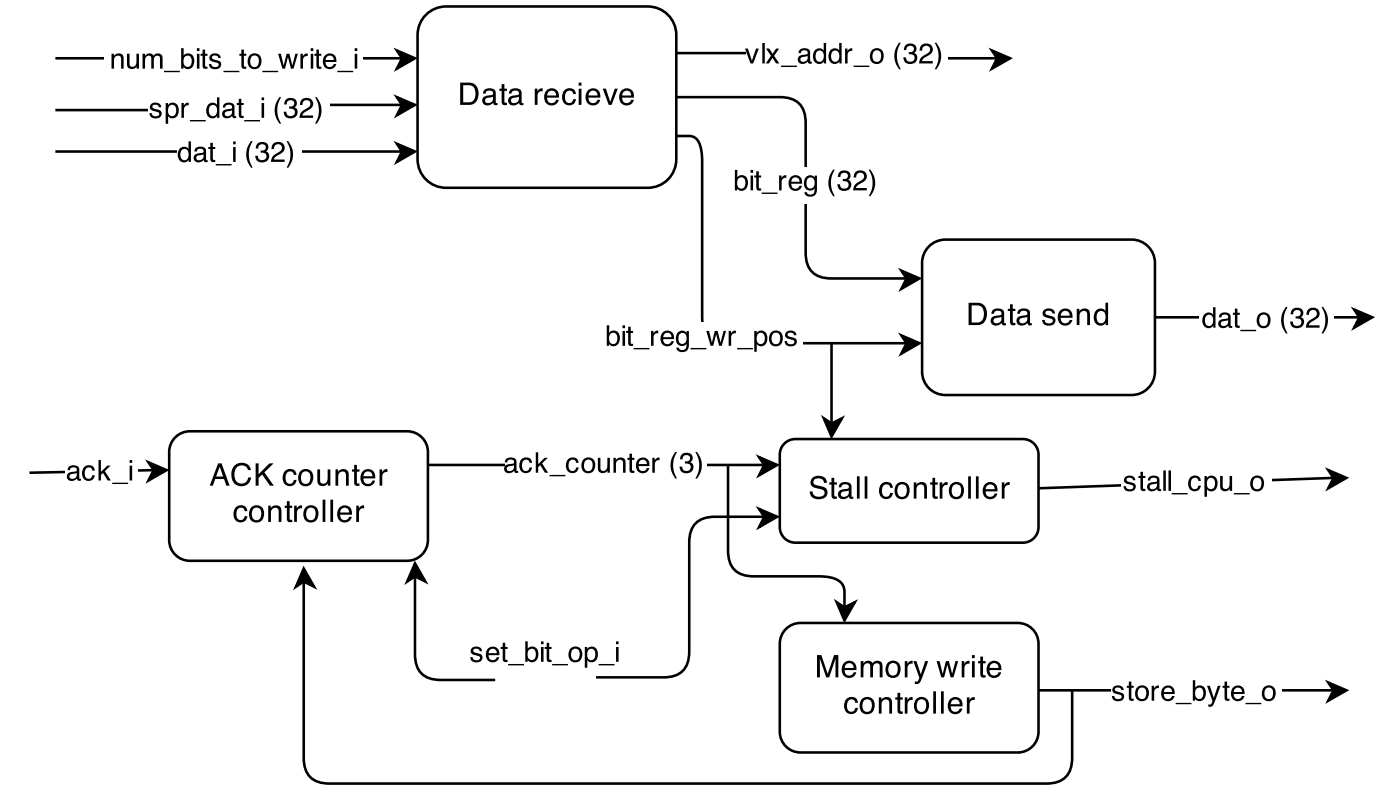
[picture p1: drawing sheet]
<svg xmlns="http://www.w3.org/2000/svg" width="153mm" height="88mm" viewBox="0 0 153 88" stroke-linecap="round" stroke-linejoin="round" font-family="sans-serif">
<path d="M73.9 10.6h11.3a2.5 2.5 0 0 1 2.8 2.8v14.1a2.5 2.5 0 0 0 2.8 2.9h8.2M98.4 29.5l2 .9-2 1.1 .6-1.1zM101.3 27.1a2.54 2.54 0 0 1 1.9-1h20.4a2.54 2.54 0 0 1 2.5 2.6v11.8a2.54 2.54 0 0 1-2.5 2.6h-20.4a2.54 2.54 0 0 1-2.5-2.6v-11.8l.1-.6 .2-.5z" fill="none" stroke="#000" stroke-width=".28"/>
<path d="M106.1 33.3v1.9a1.16 1.16 0 0 0 1.2-.3 1.27 1.27 0 0 0-.2-1.5l-.4-.1zM105.8 33h1a1.21 1.21 0 0 1 .8 1.9 .9 .9 0 0 1-.8 .6h-1zM108.5 34.8a.39 .39 0 0 0 .3 .5 .39 .39 0 0 0 .5-.2l.1-.5-.7 .1zM108.4 33.9a.85 .85 0 0 1 1.2 .1l.1 1.2h.2v.3a.34 .34 0 0 1-.5-.3 .61 .61 0 0 1-.9 .3 .61 .61 0 0 1-.2-.9l.3-.1 .7-.1 .1-.1a.41 .41 0 0 0-.4-.4 .41 .41 0 0 0-.5 .3h-.2zM110.3 33.2h.3v.5h.3v.2h-.3v1.2l.1 .1h.2v.3a.42 .42 0 0 1-.6-.4v-1.2h-.2v-.2h.2zM111.4 34.8a.39 .39 0 0 0 .2 .5 .39 .39 0 0 0 .5-.2l.1-.5-.6 .1zM111.2 33.9a.85 .85 0 0 1 1.3 .1v1.2h.2v.3a.34 .34 0 0 1-.5-.3 .61 .61 0 0 1-.8 .3 .61 .61 0 0 1-.2-.9l.2-.1 .7-.1 .1-.1a.41 .41 0 0 0-.4-.4 .41 .41 0 0 0-.4 .3h-.3zM114 33.8a.71 .71 0 0 1 1.2 .4h-.3a.41 .41 0 0 0-.3-.3 .41 .41 0 0 0-.4 .2l.1 .2 .4 .1a.56 .56 0 0 1 .6 .7 .56 .56 0 0 1-.8 .4 .62 .62 0 0 1-.7-.6h.3a.46 .46 0 0 0 .4 .4 .46 .46 0 0 0 .5-.3l-.1-.2-.5-.1a.49 .49 0 0 1-.5-.3 .49 .49 0 0 1 .1-.6zM115.7 33.9a.81 .81 0 0 1 1-.2 .81 .81 0 0 1 .4 1h-1.3a.51 .51 0 0 0 .4 .6 .51 .51 0 0 0 .6-.4h.3a.84 .84 0 0 1-1.1 .6 .84 .84 0 0 1-.5-1.2zM116 34.1l-.2 .3h1a.48 .48 0 0 0-.3-.5 .48 .48 0 0 0-.5 .2zM117.6 33.7h.3v.2a.63 .63 0 0 1 .7-.2 .63 .63 0 0 1 .4 .6v1.2h-.3v-1.2a.44 .44 0 0 0-.5-.4 .44 .44 0 0 0-.3 .6v1h-.3zM119.9 34.1a.82 .82 0 0 0 .2 1.1 .66 .66 0 0 0 .6-.3 .66 .66 0 0 0 0-.7 .45 .45 0 0 0-.8-.1zM119.8 33.8a.66 .66 0 0 1 .9 .1v-.9h.3v2.5h-.3v-.3a.73 .73 0 0 1-.9 .2 .73 .73 0 0 1-.4-.8 1.05 1.05 0 0 1 .4-.8z" fill-rule="evenodd" fill="#000"/>
<path d="M98.4 29.5l2 .9-2 1.1 .6-1.1z" fill="#000"/>
<path d="M80.1 18.2h16.4v4h-16.4z" fill="#fff"/>
<path d="M80.3 18.5h.2v.8a.67 .67 0 0 1 .8-.1 .67 .67 0 0 1 .4 .7 .68 .68 0 0 1-.3 .8 .68 .68 0 0 1-.9-.1v.2h-.2zM80.6 19.5a.68 .68 0 0 0 .4 1.1 .65 .65 0 0 0 .4-.6 .65 .65 0 0 0-.4-.7zM82 19.1h.2v1.7h-.2zM82 18.5h.2v.3h-.2zM82.6 18.7h.3v.4h.2v.3h-.2v1v.1l.2 .1v.2a.39 .39 0 0 1-.5-.4v-1h-.2v-.3h.2zM83.2 21h1.7v.2h-1.7zM85.1 19.1h.2v.3a.47 .47 0 0 1 .6-.3v.3a.44 .44 0 0 0-.5 .4v1h-.3zM86.3 19.3a.74 .74 0 0 1 .9-.1 .74 .74 0 0 1 .4 .8h-1.2a.46 .46 0 0 0 .4 .6 .46 .46 0 0 0 .5-.3h.3a.77 .77 0 0 1-1 .5 .77 .77 0 0 1-.5-1.1zM86.6 19.5l-.2 .3h.9v-.1a.43 .43 0 0 0-.7-.2zM88 19.3a.62 .62 0 0 1 1 .1v-.2h.2v1.4a.71 .71 0 0 1-.5 .8 .71 .71 0 0 1-.9-.4h.3a.47 .47 0 0 0 .7 .2 .47 .47 0 0 0 .2-.7 .66 .66 0 0 1-.8 .2 .66 .66 0 0 1-.4-.7zM88.2 19.5a.67 .67 0 0 0 .3 1.1 .63 .63 0 0 0 .5-.6 .63 .63 0 0 0-.5-.6zM91 18.5h.2a2.72 2.72 0 0 0 0 2.9h-.2a2.28 2.28 0 0 1 0-2.9zM91.7 18.7a.67 .67 0 0 1 .8-.1 .67 .67 0 0 1 .4 .7l-.3 .3a.65 .65 0 0 1 .3 .8 .65 .65 0 0 1-.7 .4 .67 .67 0 0 1-.8-.7h.3a.45 .45 0 0 0 .6 .5 .45 .45 0 0 0 .2-.7l-.5-.1v-.3a.39 .39 0 0 0 .5-.1 .39 .39 0 0 0-.1-.5 .39 .39 0 0 0-.5 0l-.1 .4h-.3l.1-.4zM93.5 18.7a.7 .7 0 0 1 .9 0 .7 .7 0 0 1 .1 1l-.8 .5-.2 .3h1.2v.3h-1.5a1.22 1.22 0 0 1 .9-1.2 .44 .44 0 0 0 .2-.5 .44 .44 0 0 0-.5-.3 .44 .44 0 0 0-.3 .6h-.3l.1-.4zM94.9 18.5h.2a2.28 2.28 0 0 1 0 2.9h-.2a2.72 2.72 0 0 0 0-2.9z" fill-rule="evenodd" fill="#000"/>
<path d="M73.9 14.8h1.4a1.34 1.34 0 0 1 1.2 1.3l.2 1.6v16.9a2.5 2.5 0 0 0 2.8 2.8h19.5M98.4 36.6l2 .8-2 1.2 .6-1.2z" fill="none" stroke="#000" stroke-width=".28"/>
<path d="M98.4 36.6l2 .8-2 1.2 .6-1.2z" fill="#000"/>
<path d="M65.9 35.2h21.8v3.9h-21.8z" fill="#fff"/>
<path d="M66.3 35.5h.2v.8a.67 .67 0 0 1 .8-.2 .67 .67 0 0 1 .4 .8 .68 .68 0 0 1-.3 .8 .68 .68 0 0 1-.9-.2v.2h-.2zM66.7 36.4a.68 .68 0 0 0 .3 1.1 .65 .65 0 0 0 .4-.6 .65 .65 0 0 0-.4-.6zM68 36.1h.3v1.6h-.3zM68 35.5h.3v.3h-.3zM68.6 35.6h.3v.5h.2v.2h-.2v1.1v.1h.2v.2a.39 .39 0 0 1-.5-.3v-1.1h-.2v-.2h.2zM69.2 38h1.7v.1h-1.7zM71.1 36.1h.3v.3a.47 .47 0 0 1 .5-.3v.3a.44 .44 0 0 0-.5 .4v.9h-.3zM72.3 36.3a.74 .74 0 0 1 .9-.2 .74 .74 0 0 1 .4 .9h-1.2a.46 .46 0 0 0 .4 .5 .46 .46 0 0 0 .5-.3h.3a.77 .77 0 0 1-1 .5 .77 .77 0 0 1-.4-1zM72.6 36.4l-.2 .4h.9v-.2a.43 .43 0 0 0-.7-.2zM74 36.3a.62 .62 0 0 1 1 0v-.2h.2v1.5a.71 .71 0 0 1-.5 .8 .71 .71 0 0 1-.8-.5h.2a.47 .47 0 0 0 .7 .2 .47 .47 0 0 0 .2-.6 .66 .66 0 0 1-.8 .2 .66 .66 0 0 1-.4-.8zM74.2 36.4a.67 .67 0 0 0 .3 1.1 .63 .63 0 0 0 .5-.6 .63 .63 0 0 0-.5-.6zM75.4 38h1.7v.1h-1.7zM77.1 36.1h.3l.3 1.3 .4-1.3h.3l.3 1.3 .3-1.3h.3l-.5 1.6h-.3l-.3-1.2-.3 1.2h-.3zM79.6 36.1h.2v.3a.47 .47 0 0 1 .6-.3v.3a.44 .44 0 0 0-.6 .4v.9h-.2zM80.5 38h1.7v.1h-1.7zM82.8 36.4a.68 .68 0 0 0 .3 1.1 .66 .66 0 0 0 .4-.6 .66 .66 0 0 0-.4-.6zM82.4 36.1h.2v.2a.66 .66 0 0 1 .8-.2 .66 .66 0 0 1 .4 .8 .68 .68 0 0 1-.3 .8 .68 .68 0 0 1-.9-.2v.9h-.2zM84.5 36.4a.8 .8 0 0 0 0 1.1 .58 .58 0 0 0 .6-.2 .58 .58 0 0 0 .1-.6 .45 .45 0 0 0-.7-.3zM84.2 36.3a.78 .78 0 0 1 1-.1 .78 .78 0 0 1 .3 .9 .77 .77 0 0 1-1 .7 .77 .77 0 0 1-.5-1.1zM85.9 36.2a.65 .65 0 0 1 1.1 .4h-.3a.38 .38 0 0 0-.3-.3 .38 .38 0 0 0-.4 .2l.1 .2 .4 .1a.51 .51 0 0 1 .5 .6 .51 .51 0 0 1-.6 .4 .57 .57 0 0 1-.7-.6h.2a.42 .42 0 0 0 .4 .4 .42 .42 0 0 0 .5-.3l-.1-.2-.5-.1a.45 .45 0 0 1-.4-.3 .45 .45 0 0 1 .1-.5z" fill-rule="evenodd" fill="#000"/>
<path d="M46.8 1.4l.5-.4 .7-.2 .7-.1h22a3.1 3.1 0 0 1 3.2 3.1v13.6a3.1 3.1 0 0 1-3.2 3.1h-22a3.1 3.1 0 0 1-3.1-3.1v-13.6a3.1 3.1 0 0 1 1.2-2.4z" fill="#fff"/>
<path d="M46.8 1.4l.5-.4 .7-.2 .7-.1h22a3.1 3.1 0 0 1 3.2 3.1v13.6a3.1 3.1 0 0 1-3.2 3.1h-22a3.1 3.1 0 0 1-3.1-3.1v-13.6a3.1 3.1 0 0 1 1.2-2.4zM126.1 34.6h11.5a.91 .91 0 0 1 .8 .1h.8l1.6-.1h7.6M147.9 33.8l2 .8-2 1.1 .5-1.1z" fill="none" stroke="#000" stroke-width=".28"/>
<path d="M50.6 9.3v1.9a1.16 1.16 0 0 0 1.2-.3 1.27 1.27 0 0 0-.2-1.5l-.4-.1zM50.3 9h.9a1.21 1.21 0 0 1 .9 1.9 .9 .9 0 0 1-.9 .5h-.9zM53 10.8a.39 .39 0 0 0 .3 .5 .39 .39 0 0 0 .4-.2l.1-.6-.6 .2zM52.8 9.9a.85 .85 0 0 1 1.3 .1v1.2h.2v.3a.34 .34 0 0 1-.4-.3 .61 .61 0 0 1-.9 .3 .61 .61 0 0 1-.2-.9l.3-.1 .7-.2v-.1a.41 .41 0 0 0-.4-.3 .41 .41 0 0 0-.4 .3h-.2zM54.8 9.2h.3v.5h.3v.2h-.3v1.2v.1h.3v.2a.42 .42 0 0 1-.6-.3v-1.2h-.3v-.2h.3zM55.8 10.8a.39 .39 0 0 0 .3 .5 .39 .39 0 0 0 .5-.2l.1-.6-.7 .2zM55.7 9.9a.85 .85 0 0 1 1.2 .1l.1 1.2h.2v.3a.34 .34 0 0 1-.5-.3 .61 .61 0 0 1-.9 .3 .61 .61 0 0 1-.2-.9l.3-.1 .7-.2 .1-.1a.41 .41 0 0 0-.4-.3 .41 .41 0 0 0-.4 .3h-.3zM58.4 9.7h.3v.3a.52 .52 0 0 1 .6-.4v.4a.48 .48 0 0 0-.6 .4v1h-.3zM59.7 9.9a.81 .81 0 0 1 .9-.2 .81 .81 0 0 1 .4 1h-1.3a.51 .51 0 0 0 .4 .5 .51 .51 0 0 0 .6-.3h.3a.84 .84 0 0 1-1.1 .6 .84 .84 0 0 1-.5-1.2zM59.9 10l-.1 .4h.9a.48 .48 0 0 0-.2-.5 .48 .48 0 0 0-.6 .1zM61.6 9.9a.73 .73 0 0 1 .8-.3 .73 .73 0 0 1 .5 .7h-.3a.46 .46 0 0 0-.5-.4 .46 .46 0 0 0-.4 .5 .51 .51 0 0 0 .2 .7 .51 .51 0 0 0 .7-.1v-.2h.3a.77 .77 0 0 1-.9 .7 .77 .77 0 0 1-.6-.9v-.3zM63.2 9.7h.3v1.7h-.3zM63.2 9h.3v.3h-.3zM64.2 9.9a.81 .81 0 0 1 1-.2 .81 .81 0 0 1 .4 1h-1.3a.51 .51 0 0 0 .3 .5 .51 .51 0 0 0 .6-.3h.3a.84 .84 0 0 1-1.1 .6 .84 .84 0 0 1-.4-1.2zM64.4 10l-.1 .4h1a.48 .48 0 0 0-.3-.5 .48 .48 0 0 0-.6 .1zM65.8 9.7h.4l.4 1.4 .5-1.4h.4l-.7 1.7h-.3zM67.8 9.9a.81 .81 0 0 1 1-.2 .81 .81 0 0 1 .4 1h-1.3a.51 .51 0 0 0 .4 .5 .51 .51 0 0 0 .6-.3h.3a.84 .84 0 0 1-1.1 .6 .84 .84 0 0 1-.5-1.2zM68.1 10l-.2 .4h1a.48 .48 0 0 0-.3-.5 .48 .48 0 0 0-.5 .1z" fill-rule="evenodd" fill="#000"/>
<path d="M147.9 33.8l2 .8-2 1.1 .5-1.1z" fill="#000"/>
<path d="M130.9 32.9h14.7v4h-14.7z" fill="#fff"/>
<path d="M131.7 34.5a.68 .68 0 0 0 .4 1.1 .66 .66 0 0 0 .4-.7 .66 .66 0 0 0-.5-.6zM131.6 34.2a.61 .61 0 0 1 .9 .1v-.8h.2v2.2h-.2v-.2a.67 .67 0 0 1-.8 .2 .67 .67 0 0 1-.4-.7 .96 .96 0 0 1 .3-.8zM133.3 35.2a.36 .36 0 0 0 .3 .4 .36 .36 0 0 0 .4-.2l.1-.5-.6 .1zM133.2 34.3a.81 .81 0 0 1 1.1 0l.1 1.2h.2v.3a.31 .31 0 0 1-.5-.3 .56 .56 0 0 1-.8 .3 .56 .56 0 0 1-.1-.8l.9-.3v-.1a.38 .38 0 0 0-.3-.3 .38 .38 0 0 0-.4 .3h-.3zM134.9 33.7h.2v.4h.3v.2h-.3v1.1l.1 .1h.2v.2a.39 .39 0 0 1-.5-.3v-1.1h-.3v-.2h.3zM135.5 36h1.7v.1h-1.7zM137.7 34.4a.8 .8 0 0 0 .1 1.1 .58 .58 0 0 0 .6-.2 .58 .58 0 0 0 0-.6 .45 .45 0 0 0-.7-.3zM137.4 34.3a.78 .78 0 0 1 1-.1 .78 .78 0 0 1 .3 .9 .77 .77 0 0 1-1 .7 .77 .77 0 0 1-.4-1.1zM140.4 33.5h.2a2.72 2.72 0 0 0 0 2.9h-.2a2.28 2.28 0 0 1 0-2.9zM141.2 33.7a.67 .67 0 0 1 .8-.1 .67 .67 0 0 1 .3 .7l-.3 .3a.65 .65 0 0 1 .4 .8 .65 .65 0 0 1-.8 .4 .67 .67 0 0 1-.7-.7h.3a.45 .45 0 0 0 .6 .4 .45 .45 0 0 0 .2-.7l-.5-.1v-.2a.39 .39 0 0 0 .5-.1 .39 .39 0 0 0-.1-.6 .39 .39 0 0 0-.5 .1l-.2 .4h-.3l.1-.4zM142.9 33.7a.7 .7 0 0 1 1 0 .7 .7 0 0 1 0 1l-.8 .5-.2 .3h1.2v.2h-1.5a1.22 1.22 0 0 1 1-1.1 .44 .44 0 0 0 .2-.6 .44 .44 0 0 0-.6-.2 .44 .44 0 0 0-.3 .5h-.2v-.3zM144.3 33.5h.2a2.28 2.28 0 0 1 0 2.9h-.2a2.72 2.72 0 0 0 0-2.9z" fill-rule="evenodd" fill="#000"/>
<path d="M6 16.5h37.9M43.3 15.7l2 .8-2 1.2 .6-1.2z" fill="none" stroke="#000" stroke-width=".28"/>
<path d="M43.3 15.7l2 .8-2 1.2 .6-1.2z" fill="#000"/>
<path d="M19.3 14.8h13.6v4h-13.6z" fill="#fff"/>
<path d="M19.8 16.4a.68 .68 0 0 0 .4 1.1 .66 .66 0 0 0 .4-.6 .66 .66 0 0 0-.4-.7zM19.7 16.1a.61 .61 0 0 1 .9 .1v-.8h.2v2.3h-.2v-.3a.67 .67 0 0 1-.8 .2 .67 .67 0 0 1-.4-.7 .96 .96 0 0 1 .3-.8zM21.5 17.1a.36 .36 0 0 0 .2 .4 .36 .36 0 0 0 .4-.2l.1-.5-.6 .2zM21.3 16.2a.81 .81 0 0 1 1.2 0v1.2l.2 .1v.2a.31 .31 0 0 1-.5-.3 .56 .56 0 0 1-.7 .3 .56 .56 0 0 1-.2-.8l.9-.3a.38 .38 0 0 0-.3-.4 .38 .38 0 0 0-.4 .3h-.3zM23 15.6h.2v.4h.3v.3h-.3v1l.1 .1h.2v.3a.39 .39 0 0 1-.5-.4v-1h-.3v-.3h.3zM23.6 17.9h1.7v.1h-1.7zM25.5 16h.2v1.7h-.2zM25.5 15.4h.2v.3h-.2zM27.4 15.4h.2a2.72 2.72 0 0 0 0 2.9h-.2a2.28 2.28 0 0 1 0-2.9zM28.2 15.6a.67 .67 0 0 1 .8-.1 .67 .67 0 0 1 .3 .7l-.3 .3a.65 .65 0 0 1 .3 .8 .65 .65 0 0 1-.7 .4 .67 .67 0 0 1-.7-.7h.3a.45 .45 0 0 0 .5 .4 .45 .45 0 0 0 .3-.7h-.5v-.3a.39 .39 0 0 0 .5-.1 .39 .39 0 0 0-.1-.5 .39 .39 0 0 0-.5 0l-.2 .4h-.3l.1-.4zM29.9 15.6a.7 .7 0 0 1 1 0 .7 .7 0 0 1 0 1l-.8 .5-.2 .3h1.2v.3h-1.5a1.22 1.22 0 0 1 1-1.2 .44 .44 0 0 0 .1-.5 .44 .44 0 0 0-.5-.3 .44 .44 0 0 0-.3 .6h-.3l.1-.4zM31.3 15.4h.2a2.28 2.28 0 0 1 0 2.9h-.2a2.72 2.72 0 0 0 0-2.9z" fill-rule="evenodd" fill="#000"/>
<path d="M43.3 10.6l2 .8-2 1.2 .6-1.2zM43.9 11.4l-16.8 .1a1.56 1.56 0 0 0-1.4 .3l-.6 .1-1.2 .1h-17.9" fill="none" stroke="#000" stroke-width=".28"/>
<path d="M43.3 10.6l2 .8-2 1.2 .6-1.2z" fill="#000"/>
<path d="M16.2 10h19.8v4h-19.8z" fill="#fff"/>
<path d="M16.5 11.3a.65 .65 0 0 1 1.1 .4h-.3a.38 .38 0 0 0-.3-.3 .38 .38 0 0 0-.4 .2l.1 .2 .4 .1a.51 .51 0 0 1 .6 .6 .51 .51 0 0 1-.7 .4 .57 .57 0 0 1-.7-.6h.3a.42 .42 0 0 0 .4 .4 .42 .42 0 0 0 .4-.3l-.1-.1-.5-.2a.45 .45 0 0 1-.4-.3 .45 .45 0 0 1 .1-.5zM18.5 11.6a.68 .68 0 0 0 .3 1.1 .66 .66 0 0 0 .4-.6 .66 .66 0 0 0-.4-.7zM18.1 11.2h.3v.3a.66 .66 0 0 1 .8-.2 .66 .66 0 0 1 .3 .7 .68 .68 0 0 1-.3 .8 .68 .68 0 0 1-.8-.1v.8h-.3zM19.8 11.2h.3v.3a.47 .47 0 0 1 .5-.3v.3a.44 .44 0 0 0-.5 .4v1h-.3zM20.7 13.1h1.8v.1h-1.8zM22.9 11.6a.68 .68 0 0 0 .4 1.1 .66 .66 0 0 0 .4-.6 .66 .66 0 0 0-.4-.7zM22.8 11.3a.61 .61 0 0 1 .9 .1v-.8h.3v2.3h-.3v-.3a.67 .67 0 0 1-.8 .2 .67 .67 0 0 1-.4-.7 .96 .96 0 0 1 .3-.8zM24.6 12.3a.36 .36 0 0 0 .2 .4 .36 .36 0 0 0 .4-.2l.1-.5-.5 .2zM24.4 11.4a.81 .81 0 0 1 1.2 0v1.2l.2 .1v.2a.31 .31 0 0 1-.5-.3 .56 .56 0 0 1-.7 .3 .56 .56 0 0 1-.2-.8l.9-.3v-.1a.38 .38 0 0 0-.3-.3 .38 .38 0 0 0-.4 .3h-.3zM26.1 10.8h.3v.4h.2v.3h-.2v1v.1h.2v.3a.39 .39 0 0 1-.5-.4v-1h-.2v-.3h.2zM26.7 13.1h1.7v.1h-1.7zM28.6 11.2h.2v1.7h-.2zM28.6 10.6h.2v.3h-.2zM30.5 10.6h.2a2.72 2.72 0 0 0 0 2.9h-.2a2.28 2.28 0 0 1 0-2.9zM31.3 10.8a.67 .67 0 0 1 .8-.1 .67 .67 0 0 1 .3 .7l-.3 .3a.65 .65 0 0 1 .4 .8 .65 .65 0 0 1-.8 .4 .67 .67 0 0 1-.7-.7h.3a.45 .45 0 0 0 .5 .4 .45 .45 0 0 0 .3-.7h-.5v-.3a.39 .39 0 0 0 .5-.1 .39 .39 0 0 0-.1-.5 .39 .39 0 0 0-.5 0l-.2 .4h-.3l.1-.4zM33 10.8a.7 .7 0 0 1 1 0 .7 .7 0 0 1 0 1l-.8 .5-.2 .3h1.2v.3h-1.5a1.22 1.22 0 0 1 1-1.2 .44 .44 0 0 0 .1-.5 .44 .44 0 0 0-.5-.3 .44 .44 0 0 0-.3 .6h-.2v-.4zM34.4 10.6h.2a2.28 2.28 0 0 1 0 2.9h-.2a2.72 2.72 0 0 0 0-2.9z" fill-rule="evenodd" fill="#000"/>
<path d="M6 6.4h37.9M43.3 5.5l2 .9-2 1.1 .6-1.1z" fill="none" stroke="#000" stroke-width=".28"/>
<path d="M43.3 5.5l2 .9-2 1.1 .6-1.1z" fill="#000"/>
<path d="M11.4 4.7h28.3v3.9h-28.3z" fill="#fff"/>
<path d="M12.2 5.9h.2v.2a.58 .58 0 0 1 .7-.2 .58 .58 0 0 1 .4 .5v1.1h-.3v-1a.4 .4 0 0 0-.5-.4 .4 .4 0 0 0-.2 .5v.9h-.3zM13.9 5.9h.2v1a.37 .37 0 0 0 .5 .4 .37 .37 0 0 0 .3-.4v-1h.3v1.6h-.3v-.3a.56 .56 0 0 1-.6 .3 .56 .56 0 0 1-.4-.5zM15.6 5.9h.2v.2a.53 .53 0 0 1 1 0 .54 .54 0 0 1 .6-.2 .54 .54 0 0 1 .4 .5v1.1h-.3v-1.1a.32 .32 0 0 0-.3-.3 .32 .32 0 0 0-.4 .2v1.2h-.3v-1.1a.33 .33 0 0 0-.3-.3 .33 .33 0 0 0-.3 .3l-.1 1.1h-.2zM17.9 7.7h1.7v.2h-1.7zM19.8 5.3h.3v.8a.67 .67 0 0 1 .8-.2 .67 .67 0 0 1 .3 .7 .68 .68 0 0 1-.3 .8 .68 .68 0 0 1-.9-.1v.2h-.2zM20.2 6.2a.68 .68 0 0 0 .3 1.1 .65 .65 0 0 0 .4-.6 .65 .65 0 0 0-.4-.6zM21.5 5.9h.3v1.6h-.3zM21.5 5.3h.3v.3h-.3zM22.1 5.4h.3v.5h.3v.2h-.3v1l.1 .2h.2v.2a.39 .39 0 0 1-.6-.3v-1.1h-.2v-.2h.2zM23 6a.65 .65 0 0 1 1.1 .3h-.3a.38 .38 0 0 0-.3-.2 .38 .38 0 0 0-.4 .2l.1 .1 .4 .1a.51 .51 0 0 1 .6 .6 .51 .51 0 0 1-.7 .4 .57 .57 0 0 1-.7-.5h.3a.42 .42 0 0 0 .4 .3 .42 .42 0 0 0 .4-.3l-.1-.1-.5-.1a.45 .45 0 0 1-.4-.3 .45 .45 0 0 1 .1-.5zM24.4 7.7h1.7v.2h-1.7zM26.4 5.4h.2v.5h.3v.2h-.3v1l.1 .2h.2v.2a.39 .39 0 0 1-.5-.3v-1.1h-.3v-.2h.3zM27.5 6.1a.8 .8 0 0 0 .1 1.2 .58 .58 0 0 0 .6-.2 .58 .58 0 0 0 .1-.7 .45 .45 0 0 0-.8-.3zM27.3 6.1a.78 .78 0 0 1 .9-.2 .78 .78 0 0 1 .3 1 .77 .77 0 0 1-.9 .6 .77 .77 0 0 1-.5-1zM28.6 7.7h1.8v.2h-1.8zM30.4 5.9h.3l.3 1.2 .3-1.2h.3l.3 1.2 .4-1.2h.2l-.4 1.6h-.3l-.4-1.3-.3 1.3h-.3zM32.8 5.9h.3v.2a.47 .47 0 0 1 .5-.3v.3a.44 .44 0 0 0-.5 .5v.9h-.3zM33.9 5.9h.3v1.6h-.3zM33.9 5.3h.3v.3h-.3zM34.6 5.4h.2v.5h.3v.2h-.3v1l.1 .2h.2v.2a.39 .39 0 0 1-.5-.3v-1.1h-.3v-.2h.3zM35.5 6.1a.74 .74 0 0 1 .9-.2 .74 .74 0 0 1 .3 .9h-1.2a.46 .46 0 0 0 .4 .5 .46 .46 0 0 0 .5-.3h.3a.77 .77 0 0 1-1 .5 .77 .77 0 0 1-.4-1zM35.7 6.2l-.1 .3h.9l-.1-.1a.43 .43 0 0 0-.7-.2zM36.8 7.7h1.8v.2h-1.8zM38.7 5.9h.3v1.6h-.3zM38.7 5.3h.3v.3h-.3z" fill-rule="evenodd" fill="#000"/>
<path d="M85.7 48.4l.7-.4 .5-.1h24.8a1.7 1.7 0 0 1 1.7 1.7v7.9a1.7 1.7 0 0 1-1.7 1.7h-24.8a1.7 1.7 0 0 1-1.7-1.7v-7.9v-.5z" fill="#fff"/>
<path d="M73.9 5.8h17.1a1.56 1.56 0 0 1 1.3 .4l.6 .1h1.3l14.7 .1M108.3 5.5l2 .9-2 1.1 .6-1.1zM85.7 48.4l.7-.4 .5-.1h24.8a1.7 1.7 0 0 1 1.7 1.7v7.9a1.7 1.7 0 0 1-1.7 1.7h-24.8a1.7 1.7 0 0 1-1.7-1.7v-7.9v-.5z" fill="none" stroke="#000" stroke-width=".28"/>
<path d="M88.7 52.1a1.01 1.01 0 0 1 1.6 .3v.3h-.3a.6 .6 0 0 0-.6-.5 .6 .6 0 0 0-.6 .4 .51 .51 0 0 0 .6 .4 1.02 1.02 0 0 1 .9 .5 .77 .77 0 0 1-.9 1 .84 .84 0 0 1-1-.9h.3a.68 .68 0 0 0 .6 .6 .68 .68 0 0 0 .7-.4 .46 .46 0 0 0-.5-.5h-.3a.65 .65 0 0 1-.7-.4 .65 .65 0 0 1 .2-.8zM90.8 52.1h.3v.5h.3v.3h-.3v1.1l.1 .1 .2 .1v.2a.42 .42 0 0 1-.6-.4v-1.1h-.2v-.3h.2zM91.9 53.8a.39 .39 0 0 0 .2 .4 .39 .39 0 0 0 .5-.2l.1-.5-.6 .1zM91.7 52.8a.85 .85 0 0 1 1.3 .1v1.2l.2 .1v.2a.34 .34 0 0 1-.5-.2 .61 .61 0 0 1-.8 .2 .61 .61 0 0 1-.2-.9l.2-.1 .7-.1 .1-.1a.41 .41 0 0 0-.4-.4 .41 .41 0 0 0-.4 .4h-.3zM93.6 52h.3v2.4h-.3zM94.4 52h.3v2.4h-.3zM96.2 52.8a.73 .73 0 0 1 .8-.2 .73 .73 0 0 1 .5 .6h-.3a.46 .46 0 0 0-.5-.4 .46 .46 0 0 0-.4 .6 .51 .51 0 0 0 .2 .7 .51 .51 0 0 0 .7-.2v-.1h.3a.77 .77 0 0 1-.9 .6 .77 .77 0 0 1-.6-.8l.1-.6zM98.2 52.9a.84 .84 0 0 0 .1 1.3 .64 .64 0 0 0 .7-.3 .64 .64 0 0 0 0-.7 .5 .5 0 0 0-.8-.3zM97.9 52.8a.85 .85 0 0 1 1.1-.1 .85 .85 0 0 1 .3 1 .84 .84 0 0 1-1.1 .7 .84 .84 0 0 1-.5-1.1zM99.8 52.6h.3v.3a.63 .63 0 0 1 .7-.3 .63 .63 0 0 1 .4 .7v1.1h-.3v-1.1a.44 .44 0 0 0-.5-.4 .44 .44 0 0 0-.3 .6v.9h-.3zM101.8 52.1h.3v.5h.3v.3h-.3v1.1l.1 .1 .2 .1v.2a.42 .42 0 0 1-.6-.4v-1.1h-.2v-.3h.2zM102.6 52.6h.3v.3a.52 .52 0 0 1 .6-.3v.3a.48 .48 0 0 0-.6 .5v1h-.3zM104.2 52.9a.84 .84 0 0 0 .1 1.3 .64 .64 0 0 0 .6-.3 .64 .64 0 0 0 0-.7 .5 .5 0 0 0-.7-.3zM103.8 52.8a.85 .85 0 0 1 1.1-.1 .85 .85 0 0 1 .4 1 .84 .84 0 0 1-1.1 .7 .84 .84 0 0 1-.6-1.1zM105.7 52h.3v2.4h-.3zM106.6 52h.3v2.4h-.3zM107.5 52.8a.81 .81 0 0 1 1-.1 .81 .81 0 0 1 .4 .9h-1.3a.51 .51 0 0 0 .4 .6 .51 .51 0 0 0 .6-.4h.3a.84 .84 0 0 1-1.1 .6 .84 .84 0 0 1-.5-1.1zM107.8 53l-.2 .4h1a.48 .48 0 0 0-.3-.5 .48 .48 0 0 0-.5 .1zM109.4 52.6h.3v.3a.52 .52 0 0 1 .6-.3v.3a.48 .48 0 0 0-.6 .5v1h-.3z" fill-rule="evenodd" fill="#000"/>
<path d="M108.3 5.5l2 .9-2 1.1 .6-1.1z" fill="#000"/>
<path d="M81.5 4.4h22v3.9h-22z" fill="#fff"/>
<path d="M81.4 5.3h.3l.4 1.3 .5-1.3h.3l-.6 1.6h-.3zM83.2 4.7h.3v2.2h-.3zM83.6 5.3h.4l.4 .6 .4-.6h.3l-.6 .8 .6 .8h-.3l-.4-.6-.4 .6h-.4l.6-.8zM85.3 7.2h1.7v.1h-1.7zM87.4 6.4a.36 .36 0 0 0 .3 .4 .36 .36 0 0 0 .4-.2l.1-.5-.6 .1zM87.3 5.5a.81 .81 0 0 1 1.1 0l.1 1.2h.2v.2a.31 .31 0 0 1-.5-.2 .56 .56 0 0 1-.8 .2 .56 .56 0 0 1-.1-.8l.8-.2 .1-.1a.38 .38 0 0 0-.4-.3 .38 .38 0 0 0-.3 .3h-.3zM89.2 5.7a.68 .68 0 0 0 .3 1 .66 .66 0 0 0 .5-.6 .66 .66 0 0 0-.5-.6zM89.1 5.4a.61 .61 0 0 1 .9 .1v-.8h.2v2.2h-.2v-.2a.67 .67 0 0 1-.9 .2 .67 .67 0 0 1-.3-.8 .96 .96 0 0 1 .3-.7zM90.9 5.7a.68 .68 0 0 0 .3 1 .66 .66 0 0 0 .5-.6 .66 .66 0 0 0-.5-.6zM90.8 5.4a.61 .61 0 0 1 .8 .1v-.8h.3v2.2h-.2v-.2a.67 .67 0 0 1-.9 .2 .67 .67 0 0 1-.3-.8 .96 .96 0 0 1 .3-.7zM92.3 5.3h.2v.3a.47 .47 0 0 1 .6-.3v.3a.44 .44 0 0 0-.5 .4v.9h-.3zM93.2 7.2h1.7v.1h-1.7zM95.5 5.6a.8 .8 0 0 0 0 1.1 .58 .58 0 0 0 .6-.2 .58 .58 0 0 0 .1-.6 .45 .45 0 0 0-.7-.3zM95.2 5.5a.78 .78 0 0 1 1-.1 .78 .78 0 0 1 .3 .9 .77 .77 0 0 1-1 .7 .77 .77 0 0 1-.5-1.1zM98.2 4.7h.2a2.72 2.72 0 0 0 0 2.9h-.2a2.28 2.28 0 0 1 0-2.9zM98.9 4.9a.67 .67 0 0 1 .8-.1 .67 .67 0 0 1 .4 .7l-.3 .3a.65 .65 0 0 1 .3 .8 .65 .65 0 0 1-.7 .4 .67 .67 0 0 1-.7-.7h.2a.45 .45 0 0 0 .6 .4 .45 .45 0 0 0 .2-.7l-.5-.1v-.2a.39 .39 0 0 0 .6-.2 .39 .39 0 0 0-.1-.5 .39 .39 0 0 0-.6 .1l-.1 .4h-.3l.1-.5zM100.7 4.9a.7 .7 0 0 1 .9 0 .7 .7 0 0 1 .1 .9l-.8 .6-.2 .3h1.2v.2h-1.5a1.22 1.22 0 0 1 .9-1.1 .44 .44 0 0 0 .2-.6 .44 .44 0 0 0-.5-.2 .44 .44 0 0 0-.3 .5h-.3l.1-.3zM102.1 4.7h.2a2.28 2.28 0 0 1 0 2.9h-.2a2.72 2.72 0 0 0 0-2.9z" fill-rule="evenodd" fill="#000"/>
<path d="M145.1 51.3l1.9 .8-1.9 1.2 .5-1.2zM145.6 52.1l-32.2 1.2" fill="none" stroke="#000" stroke-width=".28"/>
<path d="M145.1 51.3l1.9 .8-1.9 1.2 .5-1.2z" fill="#000"/>
<path d="M122.5 51h16.3v4h-16.3z" fill="#fff"/>
<path d="M122.9 52a.65 .65 0 0 1 1.1 .4h-.3a.38 .38 0 0 0-.3-.3 .38 .38 0 0 0-.4 .2l.1 .2 .4 .1a.51 .51 0 0 1 .5 .6 .51 .51 0 0 1-.6 .4 .57 .57 0 0 1-.7-.6h.3a.42 .42 0 0 0 .3 .4 .42 .42 0 0 0 .5-.3l-.1-.2-.5-.1a.45 .45 0 0 1-.4-.3 .45 .45 0 0 1 .1-.5zM124.5 51.5h.3v.4h.3v.2h-.3v1.1l.1 .1h.2v.2a.39 .39 0 0 1-.6-.3v-1.1h-.2v-.2h.2zM125.6 53a.36 .36 0 0 0 .2 .4 .36 .36 0 0 0 .4-.2l.1-.5-.5 .1zM125.4 52.1a.81 .81 0 0 1 1.2 0v1.2h.2v.3a.31 .31 0 0 1-.4-.3 .56 .56 0 0 1-.8 .3 .56 .56 0 0 1-.2-.8l.9-.3v-.1a.38 .38 0 0 0-.3-.3 .38 .38 0 0 0-.4 .3h-.3zM127 51.3h.3v2.2h-.3zM127.6 51.3h.3v2.2h-.3zM128 53.8h1.7v.1h-1.7zM130 52.1a.67 .67 0 0 1 .7-.2 .67 .67 0 0 1 .4 .6h-.2a.41 .41 0 0 0-.5-.4 .41 .41 0 0 0-.3 .5 .5 .5 0 0 0 0 .6 .5 .5 0 0 0 .6 .1l.2-.3h.2a.7 .7 0 0 1-.8 .6 .7 .7 0 0 1-.6-.8zM131.9 52.2a.68 .68 0 0 0 .3 1.2 .66 .66 0 0 0 .5-.7 .66 .66 0 0 0-.5-.6zM131.5 51.9h.3v.2a.66 .66 0 0 1 .8-.2 .66 .66 0 0 1 .4 .8 .68 .68 0 0 1-.3 .8 .68 .68 0 0 1-.9-.1v.8h-.3zM133.2 51.9h.3v1.1a.37 .37 0 0 0 .4 .3 .37 .37 0 0 0 .4-.4v-1h.3v1.6h-.3v-.2a.56 .56 0 0 1-.6 .3 .56 .56 0 0 1-.5-.6zM134.7 53.8h1.8v.1h-1.8zM137 52.2a.8 .8 0 0 0 .1 1.1 .58 .58 0 0 0 .6-.2 .58 .58 0 0 0 0-.6 .45 .45 0 0 0-.7-.3zM136.7 52.1a.78 .78 0 0 1 1-.1 .78 .78 0 0 1 .3 .9 .77 .77 0 0 1-1 .7 .77 .77 0 0 1-.4-1.1z" fill-rule="evenodd" fill="#000"/>
<path d="M46.7 50.7h36.8M82.9 49.9l2 .8-2 1.1 .6-1.1z" fill="none" stroke="#000" stroke-width=".28"/>
<path d="M82.9 49.9l2 .8-2 1.1 .6-1.1z" fill="#000"/>
<path d="M55.2 49h22v4h-22z" fill="#fff"/>
<path d="M55.4 51a.36 .36 0 0 0 .2 .4 .36 .36 0 0 0 .4-.2l.1-.5-.5 .2zM55.2 50.1a.81 .81 0 0 1 1.2 0v1.2l.2 .1v.2a.31 .31 0 0 1-.5-.3 .56 .56 0 0 1-.7 .3 .56 .56 0 0 1-.2-.8l.9-.2v-.1a.38 .38 0 0 0-.3-.4 .38 .38 0 0 0-.4 .3h-.3zM56.9 50.1a.67 .67 0 0 1 .7-.2 .67 .67 0 0 1 .5 .6h-.3a.41 .41 0 0 0-.4-.4 .41 .41 0 0 0-.4 .5 .5 .5 0 0 0 .1 .6 .5 .5 0 0 0 .6 .1l.1-.3h.3a.7 .7 0 0 1-.8 .6 .7 .7 0 0 1-.6-.8zM58.5 49.3h.3v1.3l.7-.7h.3l-.6 .6 .7 1.1h-.4l-.5-.9-.2 .3v.6h-.3zM60 51.8h1.7v.2h-1.7zM62 50.1a.67 .67 0 0 1 .7-.2 .67 .67 0 0 1 .5 .6h-.3a.41 .41 0 0 0-.4-.4 .41 .41 0 0 0-.4 .5 .5 .5 0 0 0 .1 .6 .5 .5 0 0 0 .6 .1l.1-.3h.3a.7 .7 0 0 1-.8 .6 .7 .7 0 0 1-.6-.8zM64 50.2a.8 .8 0 0 0 0 1.1 .58 .58 0 0 0 .6-.1 .58 .58 0 0 0 .1-.7 .45 .45 0 0 0-.7-.3zM63.7 50.1a.78 .78 0 0 1 1-.1 .78 .78 0 0 1 .3 1 .77 .77 0 0 1-1 .6 .77 .77 0 0 1-.5-1.1zM65.3 49.9h.3v1.1a.37 .37 0 0 0 .4 .4 .37 .37 0 0 0 .3-.4v-1.1h.3v1.7h-.3v-.3a.56 .56 0 0 1-.6 .3 .56 .56 0 0 1-.4-.6zM67 49.9h.3v.3a.58 .58 0 0 1 .6-.3 .58 .58 0 0 1 .4 .6v1.1h-.3v-1.1a.4 .4 0 0 0-.4-.3 .4 .4 0 0 0-.3 .5v.9h-.3zM68.7 49.5h.3v.4h.3v.3h-.3v1l.1 .1h.2v.3a.39 .39 0 0 1-.6-.4v-1h-.2v-.3h.2zM69.7 50.1a.74 .74 0 0 1 .9-.1 .74 .74 0 0 1 .3 .8h-1.2a.46 .46 0 0 0 .4 .6 .46 .46 0 0 0 .5-.3h.3a.77 .77 0 0 1-1 .5 .77 .77 0 0 1-.4-1.1zM69.9 50.3l-.2 .3h.9v-.1a.43 .43 0 0 0-.7-.2zM71.2 49.9h.3v.3a.47 .47 0 0 1 .5-.3v.3a.44 .44 0 0 0-.5 .4v1h-.3zM73.7 49.3h.2a2.72 2.72 0 0 0 0 2.9h-.2a2.28 2.28 0 0 1 0-2.9zM74.5 49.5a.67 .67 0 0 1 .8-.1 .67 .67 0 0 1 .3 .7l-.2 .3a.65 .65 0 0 1 .3 .8 .65 .65 0 0 1-.8 .4 .67 .67 0 0 1-.7-.7h.3a.45 .45 0 0 0 .6 .5 .45 .45 0 0 0 .2-.8h-.5v-.3a.39 .39 0 0 0 .5-.1 .39 .39 0 0 0-.1-.5 .39 .39 0 0 0-.5 0l-.2 .4h-.2l.1-.4zM75.9 49.3h.2a2.28 2.28 0 0 1 0 2.9h-.2a2.72 2.72 0 0 0 0-2.9z" fill-rule="evenodd" fill="#000"/>
<path d="M90.8 37.4v8.8M90 45.6l.8 .6 1.1-.6-1.1 2z" fill="none" stroke="#000" stroke-width=".28"/>
<path d="M90 45.6l.8 .6 1.1-.6-1.1 2z" fill="#000"/>
<path d="M19.1 47.7l.5-.3 .5-.3 .6-.1h23.8a2.26 2.26 0 0 1 2.2 2.3v9.6a2.26 2.26 0 0 1-2.2 2.3h-23.8a2.26 2.26 0 0 1-2.2-2.3v-9.6l.1-.6 .2-.5z" fill="#fff"/>
<path d="M19.1 47.7l.5-.3 .5-.3 .6-.1h23.8a2.26 2.26 0 0 1 2.2 2.3v9.6a2.26 2.26 0 0 1-2.2 2.3h-23.8a2.26 2.26 0 0 1-2.2-2.3v-9.6l.1-.6 .2-.5z" fill="none" stroke="#000" stroke-width=".28"/>
<g fill="#000">
<path d="M24 50.9l-.4 1.1h.8zM23.8 50.5h.4l.9 2.5h-.4l-.2-.8h-1l-.3 .8h-.3zM25.5 50.9a1.05 1.05 0 0 1 1.1-.4 1.05 1.05 0 0 1 .8 .8h-.3a.74 .74 0 0 0-.8-.5 .74 .74 0 0 0-.7 .7 .88 .88 0 0 0 .1 .9 .88 .88 0 0 0 .9 .3 .76 .76 0 0 0 .5-.6h.3a1.09 1.09 0 0 1-1.2 .9 1.09 1.09 0 0 1-.9-1.3v-.3zM27.9 50.5h.3v1.2l1.2-1.2h.5l-1 1 1 1.5h-.4l-.9-1.2-.4 .3v.9h-.3zM31.1 51.4a.73 .73 0 0 1 .8-.2 .73 .73 0 0 1 .5 .6h-.3a.46 .46 0 0 0-.5-.4 .46 .46 0 0 0-.4 .6 .51 .51 0 0 0 .2 .6 .51 .51 0 0 0 .6-.1l.1-.1h.3a.77 .77 0 0 1-.9 .6 .77 .77 0 0 1-.6-.9l.1-.5zM33.1 51.5a.84 .84 0 0 0 .1 1.3 .64 .64 0 0 0 .6-.3 .64 .64 0 0 0 .1-.7 .5 .5 0 0 0-.8-.3zM32.8 51.4a.85 .85 0 0 1 1.1-.1 .85 .85 0 0 1 .3 1 .84 .84 0 0 1-1.1 .7 .84 .84 0 0 1-.5-1.1zM34.7 51.2h.3v1.2a.41 .41 0 0 0 .4 .4 .41 .41 0 0 0 .4-.5v-1.1h.3v1.8h-.3v-.3a.61 .61 0 0 1-.7 .3 .61 .61 0 0 1-.4-.6zM36.6 51.2h.3v.3a.63 .63 0 0 1 .8-.3 .63 .63 0 0 1 .4 .6v1.2h-.3v-1.1a.44 .44 0 0 0-.6-.4 .44 .44 0 0 0-.3 .5v1h-.3zM38.7 50.7h.3v.5h.3v.2h-.3v1.2v.1h.3v.3a.42 .42 0 0 1-.6-.4v-1.2h-.3v-.2h.3zM39.6 51.4a.81 .81 0 0 1 1-.1 .81 .81 0 0 1 .4 .9h-1.3a.51 .51 0 0 0 .4 .6 .51 .51 0 0 0 .6-.4h.3a.84 .84 0 0 1-1.1 .6 .84 .84 0 0 1-.5-1.1zM39.8 51.6l-.1 .3h1a.48 .48 0 0 0-.3-.4 .48 .48 0 0 0-.6 .1zM41.4 51.2h.3v.3a.52 .52 0 0 1 .6-.3v.3a.48 .48 0 0 0-.6 .5v1h-.3z" fill-rule="evenodd"/>
<path d="M25.7 55.4a.73 .73 0 0 1 .8-.3 .73 .73 0 0 1 .5 .7h-.3a.46 .46 0 0 0-.5-.4 .46 .46 0 0 0-.4 .5 .51 .51 0 0 0 .2 .7 .51 .51 0 0 0 .7-.1v-.2h.3a.77 .77 0 0 1-.9 .7 .77 .77 0 0 1-.6-.9l.1-.5zM27.7 55.5a.84 .84 0 0 0 .2 1.2 .64 .64 0 0 0 .6-.2 .64 .64 0 0 0 0-.7 .5 .5 0 0 0-.8-.3zM27.4 55.4a.85 .85 0 0 1 1.1-.2 .85 .85 0 0 1 .3 1.1 .84 .84 0 0 1-1.1 .7 .84 .84 0 0 1-.5-1.2zM29.3 55.2h.3v.2a.63 .63 0 0 1 .7-.2 .63 .63 0 0 1 .4 .6v1.1h-.3v-1.1a.44 .44 0 0 0-.5-.4 .44 .44 0 0 0-.3 .6v.9h-.3zM31.3 54.7h.3v.5h.3v.2h-.3v1.2l.1 .1h.2v.2a.42 .42 0 0 1-.6-.3v-1.2h-.2v-.2h.2zM32.1 55.2h.3v.3a.52 .52 0 0 1 .6-.4v.3a.48 .48 0 0 0-.6 .5v1h-.3zM33.7 55.5a.84 .84 0 0 0 .1 1.2 .64 .64 0 0 0 .6-.2 .64 .64 0 0 0 0-.7 .5 .5 0 0 0-.7-.3zM33.4 55.4a.85 .85 0 0 1 1-.2 .85 .85 0 0 1 .4 1.1 .84 .84 0 0 1-1.1 .7 .84 .84 0 0 1-.5-1.2zM35.2 54.5h.3v2.4h-.3zM36.1 54.5h.3v2.4h-.3zM37.1 55.4a.81 .81 0 0 1 .9-.2 .81 .81 0 0 1 .4 .9h-1.3a.51 .51 0 0 0 .4 .6 .51 .51 0 0 0 .6-.3h.3a.84 .84 0 0 1-1.1 .6 .84 .84 0 0 1-.5-1.2zM37.3 55.5l-.2 .4h1a.48 .48 0 0 0-.3-.5 .48 .48 0 0 0-.5 .1zM38.9 55.2h.3v.3a.52 .52 0 0 1 .6-.4v.3a.48 .48 0 0 0-.6 .5v1h-.3z" fill-rule="evenodd"/>
</g>
<path d="M85.8 68.6l.5-.3 .5-.3h.6h23.8a2.26 2.26 0 0 1 2.2 2.2v9.6a2.26 2.26 0 0 1-2.2 2.3h-23.8a2.26 2.26 0 0 1-2.2-2.3v-9.6v-.6l.3-.5z" fill="#fff"/>
<path d="M85.8 68.6l.5-.3 .5-.3h.6h23.8a2.26 2.26 0 0 1 2.2 2.2v9.6a2.26 2.26 0 0 1-2.2 2.3h-23.8a2.26 2.26 0 0 1-2.2-2.3v-9.6v-.6l.3-.5zM113.4 75.3h32.2M145.1 74.5l1.9 .8-1.9 1.1 .5-1.1z" fill="none" stroke="#000" stroke-width=".28"/>
<g fill="#000">
<path d="M89.2 71.5h.5l.7 2 .7-2h.5v2.4h-.4v-2.1l-.6 2.1h-.4l-.7-2.1v2.1h-.3zM92.1 72.3a.81 .81 0 0 1 1-.1 .81 .81 0 0 1 .4 .9h-1.3a.51 .51 0 0 0 .4 .6 .51 .51 0 0 0 .6-.4h.3a.84 .84 0 0 1-1.1 .6 .84 .84 0 0 1-.5-1.1zM92.4 72.5l-.2 .4h1a.48 .48 0 0 0-.3-.5 .48 .48 0 0 0-.5 .1zM94 72.1h.3v.3a.58 .58 0 0 1 1 0 .59 .59 0 0 1 .7-.3 .59 .59 0 0 1 .4 .6v1.2h-.3v-1.2a.35 .35 0 0 0-.4-.4 .35 .35 0 0 0-.3 .3l-.1 1.3h-.3v-1.2a.36 .36 0 0 0-.3-.4 .36 .36 0 0 0-.4 .4v1.2h-.3zM97.2 72.4a.84 .84 0 0 0 .2 1.3 .64 .64 0 0 0 .6-.3 .64 .64 0 0 0 0-.7 .5 .5 0 0 0-.8-.3zM96.9 72.3a.85 .85 0 0 1 1.1-.1 .85 .85 0 0 1 .3 1 .84 .84 0 0 1-1 .7 .84 .84 0 0 1-.6-1.1zM98.8 72.1h.3v.3a.52 .52 0 0 1 .6-.3v.3a.48 .48 0 0 0-.6 .5v1h-.3zM99.7 72.1h.4l.5 1.5 .4-1.5h.4l-.7 1.9a.59 .59 0 0 1-.8 .6v-.3h.1a.36 .36 0 0 0 .4-.4zM102.3 72.1h.3l.3 1.4 .4-1.4h.3l.4 1.4 .3-1.4h.3l-.5 1.8h-.3l-.3-1.4-.4 1.4h-.3zM105 72.1h.3v.3a.52 .52 0 0 1 .6-.3v.3a.48 .48 0 0 0-.6 .5v1h-.3zM106.1 72.1h.3v1.8h-.3zM106.1 71.5h.3v.3h-.3zM107.1 71.6h.3v.5h.2v.3h-.2v1.1v.1l.2 .1v.2a.42 .42 0 0 1-.5-.4v-1.1h-.3v-.3h.3zM108 72.3a.81 .81 0 0 1 1-.1 .81 .81 0 0 1 .4 .9h-1.3a.51 .51 0 0 0 .3 .6 .51 .51 0 0 0 .6-.4h.3a.84 .84 0 0 1-1.1 .6 .84 .84 0 0 1-.4-1.1zM108.2 72.5l-.1 .4h1a.48 .48 0 0 0-.3-.5 .48 .48 0 0 0-.6 .1z" fill-rule="evenodd"/>
<path d="M92.4 76.3a.73 .73 0 0 1 .8-.3 .73 .73 0 0 1 .5 .7h-.3a.46 .46 0 0 0-.5-.4 .46 .46 0 0 0-.4 .5 .51 .51 0 0 0 .2 .7 .51 .51 0 0 0 .6-.1l.1-.2h.3a.77 .77 0 0 1-.9 .7 .77 .77 0 0 1-.6-.9l.1-.5zM94.4 76.4a.84 .84 0 0 0 .1 1.2 .64 .64 0 0 0 .6-.2 .64 .64 0 0 0 .1-.7 .5 .5 0 0 0-.8-.3zM94.1 76.3a.85 .85 0 0 1 1.1-.1 .85 .85 0 0 1 .3 1 .84 .84 0 0 1-1.1 .7 .84 .84 0 0 1-.5-1.2zM96 76.1h.3v.2a.63 .63 0 0 1 .7-.2 .63 .63 0 0 1 .4 .6v1.1h-.3v-1.1a.44 .44 0 0 0-.5-.4 .44 .44 0 0 0-.3 .6v.9h-.3zM98 75.6h.3v.5h.3v.2h-.3v1.2l.1 .1h.2v.2a.42 .42 0 0 1-.6-.3v-1.2h-.2v-.2h.2zM98.8 76.1h.3v.3a.52 .52 0 0 1 .6-.4v.4a.48 .48 0 0 0-.6 .4v1h-.3zM100.3 76.4a.84 .84 0 0 0 .2 1.2 .64 .64 0 0 0 .6-.2 .64 .64 0 0 0 0-.7 .5 .5 0 0 0-.8-.3zM100 76.3a.85 .85 0 0 1 1.1-.1 .85 .85 0 0 1 .3 1 .84 .84 0 0 1-1 .7 .84 .84 0 0 1-.6-1.2zM101.9 75.4h.3v2.4h-.3zM102.8 75.4h.3v2.4h-.3zM103.7 76.3a.81 .81 0 0 1 1-.2 .81 .81 0 0 1 .4 1h-1.3a.51 .51 0 0 0 .4 .5 .51 .51 0 0 0 .6-.3h.3a.84 .84 0 0 1-1.1 .6 .84 .84 0 0 1-.5-1.2zM104 76.4l-.2 .4h1a.48 .48 0 0 0-.3-.5 .48 .48 0 0 0-.5 .1zM105.6 76.1h.3v.3a.52 .52 0 0 1 .5-.4v.4a.48 .48 0 0 0-.5 .4v1h-.3z" fill-rule="evenodd"/>
</g>
<path d="M145.1 74.5l1.9 .8-1.9 1.1 .5-1.1z" fill="#000"/>
<path d="M121.3 73.6h18.7v4h-18.7z" fill="#fff"/>
<g fill="#000">
<path d="M51.6 70.7a.65 .65 0 0 1 1 .3h-.2a.38 .38 0 0 0-.4-.2 .38 .38 0 0 0-.3 .2l.1 .1 .3 .2a.51 .51 0 0 1 .6 .5 .51 .51 0 0 1-.7 .5 .57 .57 0 0 1-.6-.6h.2a.42 .42 0 0 0 .4 .3 .42 .42 0 0 0 .4-.2l-.1-.2-.4-.1a.45 .45 0 0 1-.5-.3 .45 .45 0 0 1 .2-.5zM53.3 70.8a.74 .74 0 0 1 .9-.2 .74 .74 0 0 1 .3 .9h-1.2a.46 .46 0 0 0 .4 .5 .46 .46 0 0 0 .5-.3h.3a.77 .77 0 0 1-1 .5 .77 .77 0 0 1-.4-1zM53.5 70.9l-.1 .3h.9l-.1-.1a.43 .43 0 0 0-.7-.2zM54.9 70.1h.3v.5h.2v.2h-.2v1v.2h.2v.2a.39 .39 0 0 1-.5-.3v-1.1h-.2v-.2h.2zM55.5 72.4h1.7v.2h-1.7zM57.4 70h.2v.8a.67 .67 0 0 1 .8-.2 .67 .67 0 0 1 .4 .7 .68 .68 0 0 1-.3 .8 .68 .68 0 0 1-.9-.1v.2h-.2zM57.8 70.9a.68 .68 0 0 0 .3 1.1 .65 .65 0 0 0 .4-.6 .65 .65 0 0 0-.4-.6zM59.1 70.6h.3v1.6h-.3zM59.1 70h.3v.3h-.3zM59.7 70.1h.3v.5h.2v.2h-.2v1v.2h.2v.2a.39 .39 0 0 1-.5-.3v-1.1h-.2v-.2h.2zM60.3 72.4h1.7v.2h-1.7zM62.6 70.8a.8 .8 0 0 0 0 1.2 .58 .58 0 0 0 .6-.2 .58 .58 0 0 0 .1-.7 .45 .45 0 0 0-.7-.3zM62.3 70.8a.78 .78 0 0 1 1-.2 .78 .78 0 0 1 .3 1 .77 .77 0 0 1-1 .6 .77 .77 0 0 1-.5-1zM64.3 70.9a.68 .68 0 0 0 .3 1.1 .66 .66 0 0 0 .4-.6 .66 .66 0 0 0-.4-.6zM63.9 70.6h.2v.2a.66 .66 0 0 1 .8-.2 .66 .66 0 0 1 .4 .7 .68 .68 0 0 1-.3 .8 .68 .68 0 0 1-.9-.1v.8h-.2zM65.4 72.4h1.7v.2h-1.7zM67.3 70.6h.3v1.6h-.3zM67.3 70h.3v.3h-.3z" fill-rule="evenodd"/>
<path d="M121.6 74.9a.65 .65 0 0 1 1.1 .4h-.2a.38 .38 0 0 0-.4-.3 .38 .38 0 0 0-.4 .2l.2 .2 .3 .1a.51 .51 0 0 1 .6 .6 .51 .51 0 0 1-.7 .4 .57 .57 0 0 1-.7-.6h.3a.42 .42 0 0 0 .4 .4 .42 .42 0 0 0 .4-.3l-.1-.2-.4-.1a.45 .45 0 0 1-.5-.3 .45 .45 0 0 1 .1-.5zM123.3 74.4h.3v.4h.2v.2h-.2v1.1v.1h.2v.2a.39 .39 0 0 1-.5-.3v-1.1h-.2v-.2h.2zM124.4 75.1a.8 .8 0 0 0 .1 1.1 .58 .58 0 0 0 .6-.2 .58 .58 0 0 0 .1-.6 .45 .45 0 0 0-.8-.3zM124.2 75a.78 .78 0 0 1 1-.1 .78 .78 0 0 1 .2 .9 .77 .77 0 0 1-.9 .7 .77 .77 0 0 1-.5-1.1zM125.8 74.8h.2v.3a.47 .47 0 0 1 .6-.3v.3a.44 .44 0 0 0-.6 .4v.9h-.2zM127 75a.74 .74 0 0 1 .9-.1 .74 .74 0 0 1 .4 .8h-1.2a.46 .46 0 0 0 .3 .5 .46 .46 0 0 0 .6-.3h.3a.77 .77 0 0 1-1 .5 .77 .77 0 0 1-.5-1zM127.2 75.1l-.1 .4h.9v-.2a.43 .43 0 0 0-.8-.2zM128.4 76.7h1.7v.1h-1.7zM130.3 74.2h.2v.8a.67 .67 0 0 1 .8-.2 .67 .67 0 0 1 .4 .8 .68 .68 0 0 1-.3 .8 .68 .68 0 0 1-.9-.2v.2h-.2zM130.7 75.1a.68 .68 0 0 0 .3 1.1 .65 .65 0 0 0 .4-.6 .65 .65 0 0 0-.4-.6zM131.8 74.8h.3l.5 1.3 .4-1.3h.3l-.7 1.8a.54 .54 0 0 1-.6 .5v-.3l.1 .1a.33 .33 0 0 0 .3-.4zM133.7 74.4h.3v.4h.3v.2h-.3v1.1l.1 .1h.2v.2a.39 .39 0 0 1-.6-.3v-1.1h-.2v-.2h.2zM134.6 75a.74 .74 0 0 1 1-.1 .74 .74 0 0 1 .3 .8h-1.2a.46 .46 0 0 0 .4 .5 .46 .46 0 0 0 .5-.3h.3a.77 .77 0 0 1-1 .5 .77 .77 0 0 1-.4-1zM134.9 75.1l-.2 .4h.9v-.2a.43 .43 0 0 0-.7-.2zM136 76.7h1.7v.1h-1.7zM138.3 75.1a.8 .8 0 0 0 0 1.1 .58 .58 0 0 0 .7-.2 .58 .58 0 0 0 0-.6 .45 .45 0 0 0-.7-.3zM138 75a.78 .78 0 0 1 1-.1 .78 .78 0 0 1 .3 .9 .77 .77 0 0 1-1 .7 .77 .77 0 0 1-.5-1.1z" fill-rule="evenodd"/>
</g>
<path d="M16.2 50.4l2 .9-2 1.1 .6-1.1zM16.8 51.3l-13.6 .3M82.9 55.5l2 .9-2 1.1 .6-1.1zM83.5 56.4h-5.4a2.5 2.5 0 0 0-2.8 2.8v11.9a2.5 2.5 0 0 1-2.9 2.8h-7.3M33.2 62l1.1 2-1.1-.6-.9 .6zM33.2 63.4v19.2a2.5 2.5 0 0 0 2.8 2.9h78.3a2.5 2.5 0 0 0 2.8-2.9v-7.3M45.3 61.5l1.1 1.9-1.1-.5-.8 .5zM45.3 62.9v8.4a2.5 2.5 0 0 0 2.8 2.9h6" fill="none" stroke="#000" stroke-width=".28"/>
<path d="M16.2 50.4l2 .9-2 1.1 .6-1.1zM82.9 55.5l2 .9-2 1.1 .6-1.1zM33.2 62l1.1 2-1.1-.6-.9 .6zM45.3 61.5l1.1 1.9-1.1-.5-.8 .5z" fill="#000"/>
<path d="M7.2 49.9h7.9v3.9h-7.9z" fill="#fff"/>
<path d="M7.6 51.8a.36 .36 0 0 0 .2 .5 .36 .36 0 0 0 .5-.2l.1-.5-.6 .1zM7.5 51a.81 .81 0 0 1 1.1 0l.1 1.2h.1v.2a.31 .31 0 0 1-.4-.2 .56 .56 0 0 1-.8 .2 .56 .56 0 0 1-.2-.8l.9-.2 .1-.1a.38 .38 0 0 0-.4-.3 .38 .38 0 0 0-.4 .3h-.2zM9.2 51a.67 .67 0 0 1 .7-.2 .67 .67 0 0 1 .5 .5h-.3a.41 .41 0 0 0-.5-.3 .41 .41 0 0 0-.3 .4 .5 .5 0 0 0 0 .6 .5 .5 0 0 0 .6 .1l.2-.3h.3a.7 .7 0 0 1-.8 .7 .7 .7 0 0 1-.6-.9zM10.8 50.2h.2v1.3l.7-.7h.4l-.7 .6 .7 1h-.3l-.5-.8-.3 .2v.6h-.2zM12.3 52.6h1.7v.2h-1.7zM14.2 50.8h.2v1.6h-.2zM14.2 50.2h.2v.3h-.2z" fill-rule="evenodd" fill="#000"/>
<path d="M79.5 50.7v9.3a2.5 2.5 0 0 0 2.8 2.9h7.1a3.2 3.2 0 0 1 2.6 .8l.2 .4v.5v1.7M91.4 65.7l.8 .6 1.2-.6-1.2 2z" fill="none" stroke="#000" stroke-width=".28"/>
<path d="M91.4 65.7l.8 .6 1.2-.6-1.2 2z" fill="#000"/>
</svg>
